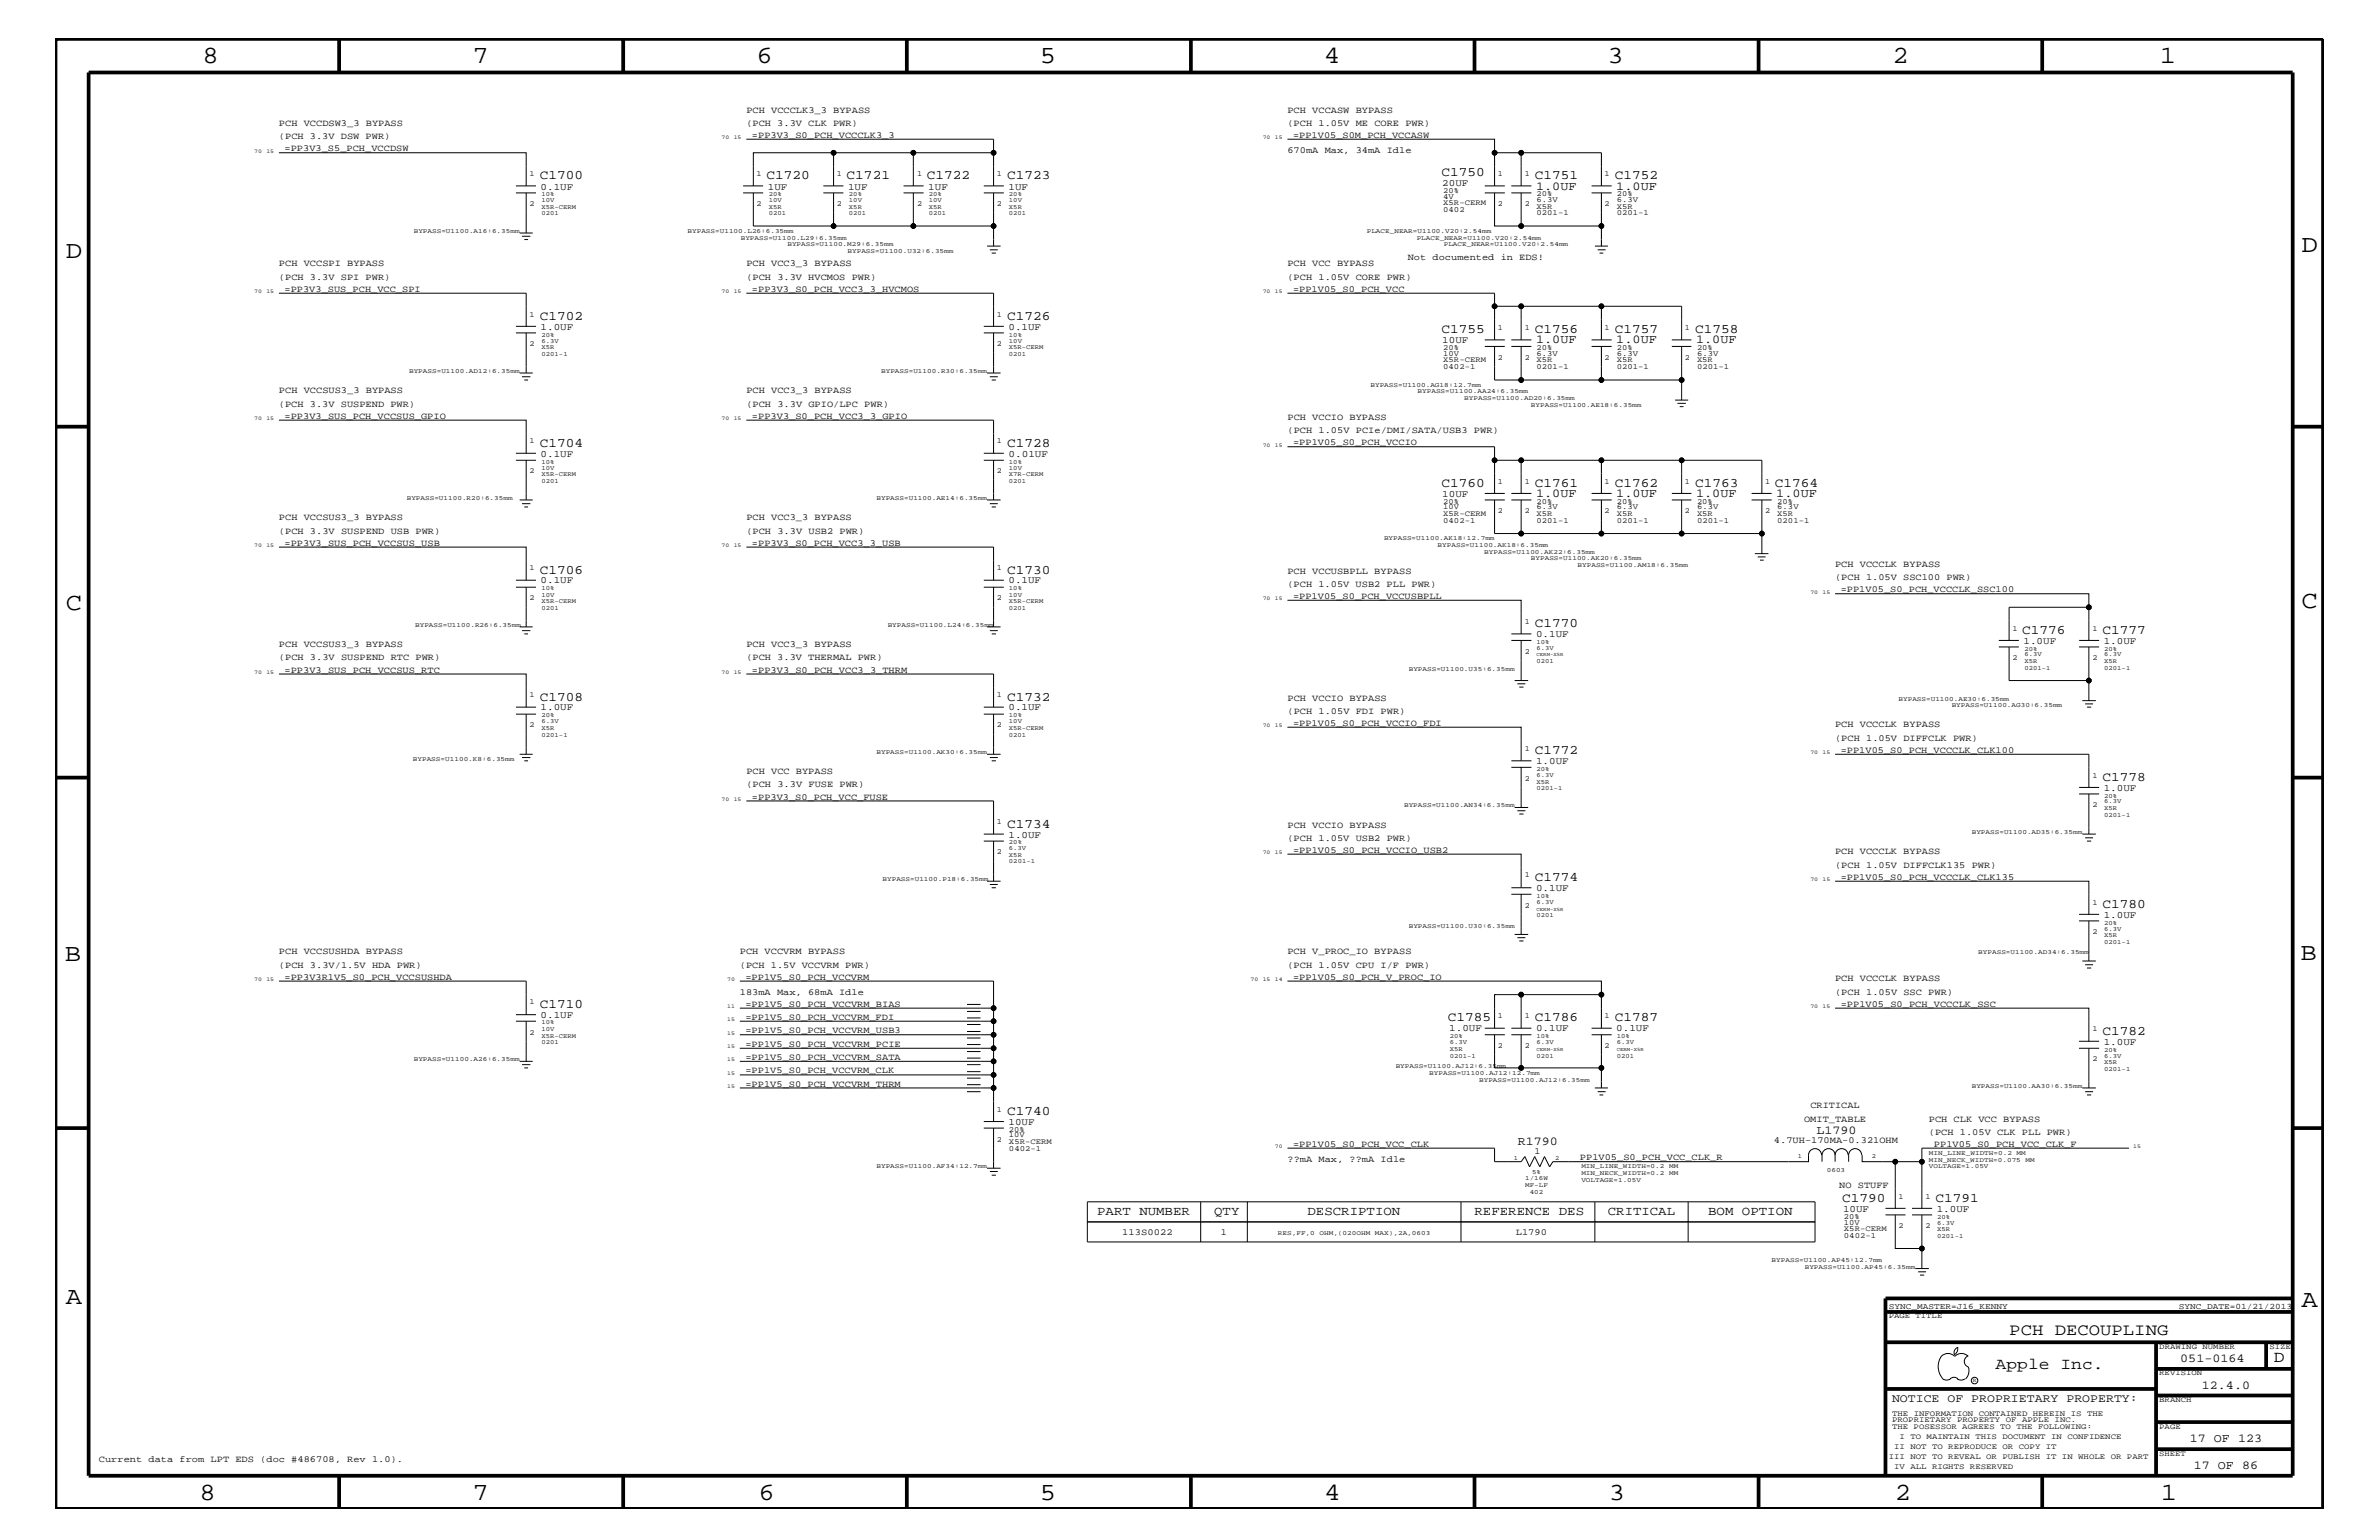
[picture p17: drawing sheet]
<svg xmlns="http://www.w3.org/2000/svg" width="432mm" height="279mm" viewBox="0 0 432 279" stroke-linecap="round" stroke-linejoin="round" font-family="sans-serif">
<defs><g id="words">
<g font-size="4.5">
<text x="36.7" y="11.5">8</text>
<text x="85.8" y="11.5">7</text>
<text x="137.3" y="11.5">6</text>
<text x="188.7" y="11.5">5</text>
<text x="240.3" y="11.5">4</text>
<text x="291.8" y="11.5">3</text>
<text x="343.5" y="11.5">2</text>
<text x="392" y="11.5">1</text>
<text x="11.9" y="46.8">D</text>
<text x="417.7" y="45.7">D</text>
<text x="11.9" y="110.6">C</text>
<text x="417.7" y="110.3">C</text>
<text x="11.8" y="174.3">B</text>
<text x="417.6" y="174.2">B</text>
<text x="11.9" y="236.7">A</text>
<text x="417.7" y="237.1">A</text>
<text x="36.2" y="272.1">8</text>
<text x="85.8" y="272.1">7</text>
<text x="137.7" y="272.1">6</text>
<text x="188.7" y="272.1">5</text>
<text x="240.4" y="272.1">4</text>
<text x="292" y="272.1">3</text>
<text x="343.9" y="272.1">2</text>
<text x="392.2" y="272.1">1</text>
</g>
<g font-size="3">
<text x="364.7" y="242.3">PCH DECOUPLING</text>
<text x="362.2" y="248.4">Apple Inc.</text>
<text x="412.7" y="247.1">D</text>
</g>
<g font-size="2.4">
<text x="98" y="32.5">C1700</text>
<text x="139.1" y="32.5">C1720</text>
<text x="153.7" y="32.5">C1721</text>
<text x="168.2" y="32.5">C1722</text>
<text x="182.8" y="32.5">C1723</text>
<text x="261.6" y="31.9">C1750</text>
<text x="278.6" y="32.5">C1751</text>
<text x="293.1" y="32.5">C1752</text>
<text x="98" y="58">C1702</text>
<text x="182.8" y="58">C1726</text>
<text x="261.6" y="60.4">C1755</text>
<text x="278.6" y="60.4">C1756</text>
<text x="293.1" y="60.4">C1757</text>
<text x="307.7" y="60.4">C1758</text>
<text x="98" y="81.1">C1704</text>
<text x="182.8" y="81.1">C1728</text>
<text x="261.6" y="88.3">C1760</text>
<text x="278.6" y="88.3">C1761</text>
<text x="293.1" y="88.3">C1762</text>
<text x="307.7" y="88.3">C1763</text>
<text x="322.2" y="88.3">C1764</text>
<text x="98" y="104.1">C1706</text>
<text x="182.8" y="104.1">C1730</text>
<text x="278.6" y="113.7">C1770</text>
<text x="367" y="115">C1776</text>
<text x="381.6" y="115">C1777</text>
<text x="98" y="127.1">C1708</text>
<text x="182.8" y="127.1">C1732</text>
<text x="278.6" y="136.8">C1772</text>
<text x="381.6" y="141.7">C1778</text>
<text x="182.8" y="150.1">C1734</text>
<text x="278.6" y="159.9">C1774</text>
<text x="381.6" y="164.7">C1780</text>
<text x="98" y="182.9">C1710</text>
<text x="262.8" y="185.3">C1785</text>
<text x="278.6" y="185.3">C1786</text>
<text x="293.1" y="185.3">C1787</text>
<text x="381.6" y="187.7">C1782</text>
<text x="182.8" y="202.3">C1740</text>
<text x="334.3" y="218">C1790</text>
<text x="351.3" y="218">C1791</text>
</g>
<g font-size="2.3">
<text x="199.1" y="220.4">PART NUMBER</text>
<text x="220.4" y="220.4">QTY</text>
<text x="237.3" y="220.4">DESCRIPTION</text>
<text x="267.6" y="220.4">REFERENCE DES</text>
<text x="291.8" y="220.4">CRITICAL</text>
<text x="310" y="220.4">BOM OPTION</text>
</g>
<g font-size="2.2">
<text x="278.8" y="34.4">1.0UF</text>
<text x="293.4" y="34.4">1.0UF</text>
<text x="278.8" y="62.3">1.0UF</text>
<text x="293.4" y="62.3">1.0UF</text>
<text x="307.8" y="62.3">1.0UF</text>
<text x="278.8" y="90.1">1.0UF</text>
<text x="293.4" y="90.1">1.0UF</text>
<text x="307.8" y="90.1">1.0UF</text>
<text x="322.4" y="90.1">1.0UF</text>
<text x="275.5" y="207.7">R1790</text>
<text x="329.7" y="205.8">L1790</text>
<text x="395.7" y="247.1">051-0164</text>
<text x="399.7" y="252">12.4.0</text>
<text x="397.5" y="261.6">17 OF 123</text>
<text x="398.2" y="266.6">17 OF 86</text>
</g>
<text font-size="2.1" x="343.4" y="254.4">NOTICE OF PROPRIETARY PROPERTY:</text>
<g font-size="1.8">
<text x="98.1" y="34.4">0.1UF</text>
<text x="139.4" y="34.4">1UF</text>
<text x="153.9" y="34.4">1UF</text>
<text x="168.5" y="34.4">1UF</text>
<text x="183" y="34.4">1UF</text>
<text x="261.8" y="33.7">20UF</text>
<text x="98.1" y="59.8">1.0UF</text>
<text x="183" y="59.8">0.1UF</text>
<text x="261.8" y="62.3">10UF</text>
<text x="98.1" y="82.8">0.1UF</text>
<text x="183" y="82.8">0.01UF</text>
<text x="261.8" y="90.1">10UF</text>
<text x="98.1" y="105.9">0.1UF</text>
<text x="183" y="105.9">0.1UF</text>
<text x="278.8" y="115.6">0.1UF</text>
<text x="367.3" y="116.8">1.0UF</text>
<text x="381.8" y="116.8">1.0UF</text>
<text x="98.1" y="128.9">1.0UF</text>
<text x="183" y="128.9">0.1UF</text>
<text x="278.8" y="138.6">1.0UF</text>
<text x="381.8" y="143.5">1.0UF</text>
<text x="183" y="152">1.0UF</text>
<text x="278.8" y="161.7">0.1UF</text>
<text x="381.8" y="166.5">1.0UF</text>
<text x="98.1" y="184.7">0.1UF</text>
<text x="263.1" y="187.1">1.0UF</text>
<text x="278.8" y="187.1">0.1UF</text>
<text x="293.4" y="187.1">0.1UF</text>
<text x="381.8" y="189.5">1.0UF</text>
<text x="183" y="204.1">10UF</text>
<text x="334.5" y="219.8">10UF</text>
<text x="351.5" y="219.8">1.0UF</text>
</g>
<g font-size="1.7">
<text x="50.6" y="22.9">PCH VCCDSW3_3 BYPASS</text>
<text x="135.5" y="20.4">PCH VCCCLK3_3 BYPASS</text>
<text x="135.5" y="22.9">(PCH 3.3V CLK PWR)</text>
<text x="233.7" y="20.4">PCH VCCASW BYPASS</text>
<text x="233.7" y="22.9">(PCH 1.05V ME CORE PWR)</text>
<text x="50.6" y="25.3">(PCH 3.3V DSW PWR)</text>
<text x="51.6" y="27.5">=PP3V3_S5_PCH_VCCDSW</text>
<text x="136.5" y="25">=PP3V3_S0_PCH_VCCCLK3_3</text>
<text x="233.7" y="27.7">670mA Max, 34mA Idle</text>
<text x="234.7" y="25">=PP1V05_S0M_PCH_VCCASW</text>
<text x="255.5" y="47.1">Not documented in EDS!</text>
<text x="50.6" y="50.7">(PCH 3.3V SPI PWR)</text>
<text x="50.6" y="48.3">PCH VCCSPI BYPASS</text>
<text x="51.6" y="52.9">=PP3V3_SUS_PCH_VCC_SPI</text>
<text x="135.5" y="50.7">(PCH 3.3V HVCMOS PWR)</text>
<text x="135.5" y="48.3">PCH VCC3_3 BYPASS</text>
<text x="136.5" y="52.9">=PP3V3_S0_PCH_VCC3_3_HVCMOS</text>
<text x="233.7" y="50.7">(PCH 1.05V CORE PWR)</text>
<text x="233.7" y="48.3">PCH VCC BYPASS</text>
<text x="234.7" y="52.9">=PP1V05_S0_PCH_VCC</text>
<text x="50.6" y="71.3">PCH VCCSUS3_3 BYPASS</text>
<text x="135.5" y="71.3">PCH VCC3_3 BYPASS</text>
<text x="50.6" y="73.8">(PCH 3.3V SUSPEND PWR)</text>
<text x="51.6" y="76">=PP3V3_SUS_PCH_VCCSUS_GPIO</text>
<text x="135.5" y="73.8">(PCH 3.3V GPIO/LPC PWR)</text>
<text x="136.5" y="76">=PP3V3_S0_PCH_VCC3_3_GPIO</text>
<text x="233.7" y="76.2">PCH VCCIO BYPASS</text>
<text x="233.7" y="78.6">(PCH 1.05V PCIe/DMI/SATA/USB3 PWR)</text>
<text x="234.7" y="80.8">=PP1V05_S0_PCH_VCCIO</text>
<text x="50.6" y="94.3">PCH VCCSUS3_3 BYPASS</text>
<text x="135.5" y="94.3">PCH VCC3_3 BYPASS</text>
<text x="50.6" y="96.8">(PCH 3.3V SUSPEND USB PWR)</text>
<text x="51.6" y="99">=PP3V3_SUS_PCH_VCCSUS_USB</text>
<text x="135.5" y="96.8">(PCH 3.3V USB2 PWR)</text>
<text x="136.5" y="99">=PP3V3_S0_PCH_VCC3_3_USB</text>
<text x="233.7" y="104.1">PCH VCCUSBPLL BYPASS</text>
<text x="233.7" y="106.5">(PCH 1.05V USB2 PLL PWR)</text>
<text x="333.1" y="105.3">(PCH 1.05V SSC100 PWR)</text>
<text x="333.1" y="102.9">PCH VCCCLK BYPASS</text>
<text x="334.1" y="107.5">=PP1V05_S0_PCH_VCCCLK_SSC100</text>
<text x="234.7" y="108.7">=PP1V05_S0_PCH_VCCUSBPLL</text>
<text x="50.6" y="117.4">PCH VCCSUS3_3 BYPASS</text>
<text x="50.6" y="119.8">(PCH 3.3V SUSPEND RTC PWR)</text>
<text x="135.5" y="117.4">PCH VCC3_3 BYPASS</text>
<text x="135.5" y="119.8">(PCH 3.3V THERMAL PWR)</text>
<text x="51.6" y="122">=PP3V3_SUS_PCH_VCCSUS_RTC</text>
<text x="136.5" y="122">=PP3V3_S0_PCH_VCC3_3_THRM</text>
<text x="233.7" y="129.6">(PCH 1.05V FDI PWR)</text>
<text x="233.7" y="127.1">PCH VCCIO BYPASS</text>
<text x="234.7" y="131.7">=PP1V05_S0_PCH_VCCIO_FDI</text>
<text x="333.1" y="131.9">PCH VCCCLK BYPASS</text>
<text x="333.1" y="134.4">(PCH 1.05V DIFFCLK PWR)</text>
<text x="334.1" y="136.6">=PP1V05_S0_PCH_VCCCLK_CLK100</text>
<text x="135.5" y="140.4">PCH VCC BYPASS</text>
<text x="135.5" y="142.9">(PCH 3.3V FUSE PWR)</text>
<text x="136.5" y="145.1">=PP3V3_S0_PCH_VCC_FUSE</text>
<text x="233.7" y="152.6">(PCH 1.05V USB2 PWR)</text>
<text x="233.7" y="150.1">PCH VCCIO BYPASS</text>
<text x="234.7" y="154.7">=PP1V05_S0_PCH_VCCIO_USB2</text>
<text x="333.1" y="155">PCH VCCCLK BYPASS</text>
<text x="333.1" y="157.4">(PCH 1.05V DIFFCLK135 PWR)</text>
<text x="334.1" y="159.6">=PP1V05_S0_PCH_VCCCLK_CLK135</text>
<text x="50.6" y="173.2">PCH VCCSUSHDA BYPASS</text>
<text x="134.3" y="173.2">PCH VCCVRM BYPASS</text>
<text x="233.7" y="173.2">PCH V_PROC_IO BYPASS</text>
<text x="50.6" y="175.6">(PCH 3.3V/1.5V HDA PWR)</text>
<text x="51.6" y="177.7">=PP3V3R1V5_S0_PCH_VCCSUSHDA</text>
<text x="134.3" y="175.6">(PCH 1.5V VCCVRM PWR)</text>
<text x="135.3" y="177.7">=PP1V5_S0_PCH_VCCVRM</text>
<text x="233.7" y="175.6">(PCH 1.05V CPU I/F PWR)</text>
<text x="234.7" y="177.7">=PP1V05_S0_PCH_V_PROC_IO</text>
<text x="333.1" y="178">PCH VCCCLK BYPASS</text>
<text x="134.3" y="180.5">183mA Max, 68mA Idle</text>
<text x="135.3" y="185">=PP1V5_S0_PCH_VCCVRM_FDI</text>
<text x="135.3" y="182.7">=PP1V5_S0_PCH_VCCVRM_BIAS</text>
<text x="333.1" y="180.5">(PCH 1.05V SSC PWR)</text>
<text x="334.1" y="182.7">=PP1V05_S0_PCH_VCCCLK_SSC</text>
<text x="135.3" y="189.9">=PP1V5_S0_PCH_VCCVRM_PCIE</text>
<text x="135.3" y="187.5">=PP1V5_S0_PCH_VCCVRM_USB3</text>
<text x="135.3" y="192.3">=PP1V5_S0_PCH_VCCVRM_SATA</text>
<text x="135.3" y="194.8">=PP1V5_S0_PCH_VCCVRM_CLK</text>
<text x="135.3" y="197.2">=PP1V5_S0_PCH_VCCVRM_THRM</text>
<text x="327.4" y="203.5">OMIT_TABLE</text>
<text x="328.6" y="201">CRITICAL</text>
<text x="350.1" y="203.5">PCH CLK VCC BYPASS</text>
<text x="234.7" y="208.1">=PP1V05_S0_PCH_VCC_CLK</text>
<text x="278.5" y="209.4">1</text>
<text x="322" y="207.5">4.7UH-170MA-0.321OHM</text>
<text x="350.1" y="205.9">(PCH 1.05V CLK PLL PWR)</text>
<text x="351" y="208.1">PP1V05_S0_PCH_VCC_CLK_F</text>
<text x="233.7" y="210.8">??mA Max, ??mA Idle</text>
<text x="286.8" y="210.5">PP1V05_S0_PCH_VCC_CLK_R</text>
<text x="333.8" y="215.6">NO STUFF</text>
<text x="203.7" y="224.1">113S0022</text>
<text x="221.6" y="224.1">1</text>
<text x="275.1" y="224.1">L1790</text>
<text x="17.9" y="265.3">Current data from LPT EDS (doc #486708, Rev 1.0).</text>
</g>
<g font-size="1.5">
<text x="342.8" y="237.4">SYNC_MASTER=J16_KENNY</text>
<text x="395.5" y="237.4">SYNC_DATE=01/21/2013</text>
</g>
<g font-size="1.4">
<text x="96.1" y="31.9">1</text>
<text x="137.3" y="31.9">1</text>
<text x="151.9" y="31.9">1</text>
<text x="166.5" y="31.9">1</text>
<text x="180.9" y="31.9">1</text>
<text x="262" y="35">20%</text>
<text x="271.9" y="31.9">1</text>
<text x="276.8" y="31.9">1</text>
<text x="278.9" y="35.6">20%</text>
<text x="291.3" y="31.9">1</text>
<text x="293.5" y="35.6">20%</text>
<text x="96.1" y="37.4">2</text>
<text x="137.3" y="37.4">2</text>
<text x="151.9" y="37.4">2</text>
<text x="166.5" y="37.4">2</text>
<text x="180.9" y="37.4">2</text>
<text x="262" y="38.5">0402</text>
<text x="262" y="36.1">4V</text>
<text x="262" y="37.3">X5R-CERM</text>
<text x="271.9" y="37.4">2</text>
<text x="276.8" y="37.4">2</text>
<text x="278.9" y="39.1">0201-1</text>
<text x="278.9" y="37.9">X5R</text>
<text x="278.9" y="36.7">6.3V</text>
<text x="291.3" y="37.4">2</text>
<text x="293.5" y="39.1">0201-1</text>
<text x="293.5" y="37.9">X5R</text>
<text x="293.5" y="36.7">6.3V</text>
<text x="96.1" y="57.4">1</text>
<text x="180.9" y="57.4">1</text>
<text x="271.9" y="59.8">1</text>
<text x="276.8" y="59.8">1</text>
<text x="291.3" y="59.8">1</text>
<text x="305.8" y="59.8">1</text>
<text x="96.1" y="62.9">2</text>
<text x="180.9" y="62.9">2</text>
<text x="262" y="63.4">20%</text>
<text x="262" y="65.7">X5R-CERM</text>
<text x="262" y="64.5">10V</text>
<text x="271.9" y="65.3">2</text>
<text x="276.8" y="65.3">2</text>
<text x="278.9" y="63.4">20%</text>
<text x="278.9" y="65.7">X5R</text>
<text x="278.9" y="64.5">6.3V</text>
<text x="291.3" y="65.3">2</text>
<text x="293.5" y="63.4">20%</text>
<text x="293.5" y="65.7">X5R</text>
<text x="293.5" y="64.5">6.3V</text>
<text x="305.8" y="65.3">2</text>
<text x="308" y="65.7">X5R</text>
<text x="308" y="64.5">6.3V</text>
<text x="308" y="63.4">20%</text>
<text x="262" y="67">0402-1</text>
<text x="278.9" y="67">0201-1</text>
<text x="293.5" y="67">0201-1</text>
<text x="308" y="67">0201-1</text>
<text x="96.1" y="80.5">1</text>
<text x="180.9" y="80.5">1</text>
<text x="96.1" y="85.9">2</text>
<text x="180.9" y="85.9">2</text>
<text x="271.9" y="87.7">1</text>
<text x="276.8" y="87.7">1</text>
<text x="291.3" y="87.7">1</text>
<text x="305.8" y="87.7">1</text>
<text x="320.4" y="87.7">1</text>
<text x="262" y="91.4">20%</text>
<text x="262" y="92.4">10V</text>
<text x="262" y="93.7">X5R-CERM</text>
<text x="262" y="94.9">0402-1</text>
<text x="271.9" y="93.2">2</text>
<text x="276.8" y="93.2">2</text>
<text x="278.9" y="91.4">20%</text>
<text x="278.9" y="94.9">0201-1</text>
<text x="278.9" y="93.7">X5R</text>
<text x="278.9" y="92.4">6.3V</text>
<text x="291.3" y="93.2">2</text>
<text x="293.5" y="91.4">20%</text>
<text x="293.5" y="94.9">0201-1</text>
<text x="293.5" y="93.7">X5R</text>
<text x="293.5" y="92.4">6.3V</text>
<text x="305.8" y="93.2">2</text>
<text x="308" y="91.4">20%</text>
<text x="308" y="94.9">0201-1</text>
<text x="308" y="93.7">X5R</text>
<text x="308" y="92.4">6.3V</text>
<text x="320.4" y="93.2">2</text>
<text x="322.6" y="91.4">20%</text>
<text x="322.6" y="94.9">0201-1</text>
<text x="322.6" y="93.7">X5R</text>
<text x="322.6" y="92.4">6.3V</text>
<text x="96.1" y="103.5">1</text>
<text x="180.9" y="103.5">1</text>
<text x="96.1" y="108.9">2</text>
<text x="180.9" y="108.9">2</text>
<text x="276.8" y="113.1">1</text>
<text x="276.8" y="118.6">2</text>
<text x="365.3" y="119.8">2</text>
<text x="365.3" y="114.4">1</text>
<text x="379.8" y="119.8">2</text>
<text x="379.8" y="114.4">1</text>
<text x="96.1" y="131.9">2</text>
<text x="96.1" y="126.5">1</text>
<text x="180.9" y="131.9">2</text>
<text x="180.9" y="126.5">1</text>
<text x="276.8" y="136.2">1</text>
<text x="276.8" y="141.7">2</text>
<text x="379.8" y="141.1">1</text>
<text x="180.9" y="149.5">1</text>
<text x="379.8" y="146.5">2</text>
<text x="180.9" y="155">2</text>
<text x="276.8" y="159.2">1</text>
<text x="276.8" y="164.7">2</text>
<text x="379.8" y="164.1">1</text>
<text x="379.8" y="169.5">2</text>
<text x="96.1" y="182.2">1</text>
<text x="271.9" y="184.7">1</text>
<text x="276.8" y="184.7">1</text>
<text x="291.3" y="184.7">1</text>
<text x="96.1" y="187.7">2</text>
<text x="271.9" y="190.2">2</text>
<text x="276.8" y="190.2">2</text>
<text x="291.3" y="190.2">2</text>
<text x="379.8" y="187.1">1</text>
<text x="379.8" y="192.6">2</text>
<text x="180.9" y="201.7">1</text>
<text x="180.9" y="207.1">2</text>
<text x="183.1" y="208.8">0402-1</text>
<text x="183.1" y="206.4">10V</text>
<text x="183.1" y="207.6">X5R-CERM</text>
<text x="183.1" y="205.3">20%</text>
<text x="334.7" y="221.1">20%</text>
<text x="344.6" y="217.5">1</text>
<text x="349.5" y="217.5">1</text>
<text x="334.7" y="224.6">0402-1</text>
<text x="334.7" y="223.4">X5R-CERM</text>
<text x="334.7" y="222.2">10V</text>
<text x="344.6" y="222.9">2</text>
<text x="349.5" y="222.9">2</text>
<text x="342.8" y="239.2">PAGE TITLE</text>
<text x="391.9" y="244.7">DRAWING NUMBER</text>
<text x="411.9" y="244.7">SIZE</text>
<text x="391.9" y="249.5">REVISION</text>
<text x="343.4" y="256.8">THE INFORMATION CONTAINED HEREIN IS THE</text>
<text x="391.9" y="254.4">BRANCH</text>
<text x="343.4" y="258">PROPRIETARY PROPERTY OF APPLE INC.</text>
<text x="343.4" y="259.3">THE POSESSOR AGREES TO THE FOLLOWING:</text>
<text x="343.8" y="262.9">II NOT TO REPRODUCE OR COPY IT</text>
<text x="344.8" y="261.1">I TO MAINTAIN THIS DOCUMENT IN CONFIDENCE</text>
<text x="391.9" y="259.3">PAGE</text>
<text x="342.8" y="264.7">III NOT TO REVEAL OR PUBLISH IT IN WHOLE OR PART</text>
<text x="343.8" y="266.6">IV ALL RIGHTS RESERVED</text>
<text x="391.9" y="264.1">SHEET</text>
</g>
<g font-size="1.2">
<text x="98.3" y="35.6">10%</text>
<text x="139.5" y="35.6">20%</text>
<text x="154.1" y="35.6">20%</text>
<text x="168.6" y="35.6">20%</text>
<text x="183.1" y="35.6">20%</text>
<text x="98.3" y="39.1">0201</text>
<text x="98.3" y="37.9">X5R-CERM</text>
<text x="98.3" y="36.7">10V</text>
<text x="139.5" y="39.1">0201</text>
<text x="139.5" y="37.9">X5R</text>
<text x="139.5" y="36.7">10V</text>
<text x="154.1" y="39.1">0201</text>
<text x="154.1" y="37.9">X5R</text>
<text x="154.1" y="36.7">10V</text>
<text x="168.6" y="39.1">0201</text>
<text x="168.6" y="37.9">X5R</text>
<text x="168.6" y="36.7">10V</text>
<text x="183.1" y="39.1">0201</text>
<text x="183.1" y="37.9">X5R</text>
<text x="183.1" y="36.7">10V</text>
<text x="75.1" y="42.3">BYPASS=U1100.A16:6.35mm</text>
<text x="124.8" y="42.3">BYPASS=U1100.L26:6.35mm</text>
<text x="134.5" y="43.5">BYPASS=U1100.L29:6.35mm</text>
<text x="142.9" y="44.6">BYPASS=U1100.M29:6.35mm</text>
<text x="153.8" y="45.9">BYPASS=U1100.U32:6.35mm</text>
<text x="248.1" y="42.3">PLACE_NEAR=U1100.V20:2.54mm</text>
<text x="257.1" y="43.5">PLACE_NEAR=U1100.V20:2.54mm</text>
<text x="262" y="44.6">PLACE_NEAR=U1100.V20:2.54mm</text>
<text x="98.3" y="61.1">20%</text>
<text x="98.3" y="64.5">0201-1</text>
<text x="98.3" y="63.4">X5R</text>
<text x="98.3" y="62.2">6.3V</text>
<text x="183.1" y="64.5">0201</text>
<text x="183.1" y="62.2">10V</text>
<text x="183.1" y="63.4">X5R-CERM</text>
<text x="183.1" y="61.1">10%</text>
<text x="74.3" y="67.7">BYPASS=U1100.AD12:6.35mm</text>
<text x="159.9" y="67.7">BYPASS=U1100.R30:6.35mm</text>
<text x="248.8" y="70.1">BYPASS=U1100.AG18:12.7mm</text>
<text x="257.3" y="71.3">BYPASS=U1100.AA24:6.35mm</text>
<text x="265.8" y="72.6">BYPASS=U1100.AD20:6.35mm</text>
<text x="277.9" y="73.8">BYPASS=U1100.AE18:6.35mm</text>
<text x="98.3" y="87.6">0201</text>
<text x="98.3" y="85.2">10V</text>
<text x="98.3" y="86.4">X5R-CERM</text>
<text x="98.3" y="84.1">10%</text>
<text x="183.1" y="87.6">0201</text>
<text x="183.1" y="85.2">10V</text>
<text x="183.1" y="86.4">X7R-CERM</text>
<text x="183.1" y="84.1">10%</text>
<text x="73.8" y="90.7">BYPASS=U1100.R20:6.35mm</text>
<text x="159.1" y="90.7">BYPASS=U1100.AE14:6.35mm</text>
<text x="251.2" y="98">BYPASS=U1100.AK18:12.7mm</text>
<text x="260.9" y="99.3">BYPASS=U1100.AK18:6.35mm</text>
<text x="269.4" y="100.4">BYPASS=U1100.AK22:6.35mm</text>
<text x="277.9" y="101.6">BYPASS=U1100.AK20:6.35mm</text>
<text x="98.3" y="107.1">10%</text>
<text x="183.1" y="107.1">10%</text>
<text x="286.3" y="102.9">BYPASS=U1100.AM18:6.35mm</text>
<text x="75.4" y="113.8">BYPASS=U1100.R26:6.35mm</text>
<text x="98.3" y="110.6">0201</text>
<text x="98.3" y="108.2">10V</text>
<text x="98.3" y="109.4">X5R-CERM</text>
<text x="161.1" y="113.7">BYPASS=U1100.L24:6.35mm</text>
<text x="183.1" y="110.6">0201</text>
<text x="183.1" y="109.4">X5R-CERM</text>
<text x="183.1" y="108.2">10V</text>
<text x="278.9" y="117.9">6.3V</text>
<text x="278.9" y="116.8">10%</text>
<text x="367.5" y="118.1">20%</text>
<text x="367.5" y="119.1">6.3V</text>
<text x="381.9" y="118.1">20%</text>
<text x="381.9" y="119.1">6.3V</text>
<text x="255.7" y="121.7">BYPASS=U1100.U35:6.35mm</text>
<text x="278.9" y="120.3">0201</text>
<text x="367.5" y="121.5">0201-1</text>
<text x="367.5" y="120.3">X5R</text>
<text x="381.9" y="121.5">0201-1</text>
<text x="381.9" y="120.3">X5R</text>
<text x="98.3" y="130.2">20%</text>
<text x="98.3" y="131.3">6.3V</text>
<text x="183.1" y="131.3">10V</text>
<text x="183.1" y="130.2">10%</text>
<text x="344.6" y="127.1">BYPASS=U1100.AE30:6.35mm</text>
<text x="354.2" y="128.3">BYPASS=U1100.AG30:6.35mm</text>
<text x="98.3" y="133.6">0201-1</text>
<text x="98.3" y="132.4">X5R</text>
<text x="159.1" y="136.8">BYPASS=U1100.AK30:6.35mm</text>
<text x="183.1" y="133.6">0201</text>
<text x="183.1" y="132.4">X5R-CERM</text>
<text x="74.9" y="138.1">BYPASS=U1100.K8:6.35mm</text>
<text x="278.9" y="140.9">6.3V</text>
<text x="278.9" y="139.8">20%</text>
<text x="278.9" y="143.4">0201-1</text>
<text x="278.9" y="142.2">X5R</text>
<text x="254.8" y="146.5">BYPASS=U1100.AN34:6.35mm</text>
<text x="381.9" y="144.7">20%</text>
<text x="381.9" y="148.2">0201-1</text>
<text x="381.9" y="147">X5R</text>
<text x="381.9" y="145.7">6.3V</text>
<text x="183.1" y="153.2">20%</text>
<text x="183.1" y="155.5">X5R</text>
<text x="183.1" y="154.3">6.3V</text>
<text x="357.9" y="151.3">BYPASS=U1100.AD35:6.35mm</text>
<text x="160.2" y="159.9">BYPASS=U1100.P18:6.35mm</text>
<text x="183.1" y="156.7">0201-1</text>
<text x="278.9" y="166.4">0201</text>
<text x="278.9" y="163.9">6.3V</text>
<text x="278.9" y="162.8">10%</text>
<text x="381.9" y="167.8">20%</text>
<text x="255.7" y="168.3">BYPASS=U1100.U30:6.35mm</text>
<text x="359.1" y="173.2">BYPASS=U1100.AD34:6.35mm</text>
<text x="381.9" y="171.2">0201-1</text>
<text x="381.9" y="170">X5R</text>
<text x="381.9" y="168.9">6.3V</text>
<text x="98.3" y="185.9">10%</text>
<text x="98.3" y="189.4">0201</text>
<text x="98.3" y="187">10V</text>
<text x="98.3" y="188.2">X5R-CERM</text>
<text x="263.1" y="188.3">20%</text>
<text x="263.1" y="191.9">0201-1</text>
<text x="263.1" y="190.6">X5R</text>
<text x="263.1" y="189.4">6.3V</text>
<text x="278.9" y="191.9">0201</text>
<text x="278.9" y="189.4">6.3V</text>
<text x="278.9" y="188.3">10%</text>
<text x="293.5" y="191.9">0201</text>
<text x="293.5" y="189.4">6.3V</text>
<text x="293.5" y="188.3">10%</text>
<text x="381.9" y="190.8">20%</text>
<text x="381.9" y="191.9">6.3V</text>
<text x="75.1" y="192.6">BYPASS=U1100.A26:6.35mm</text>
<text x="253.3" y="193.8">BYPASS=U1100.AJ12:6.35mm</text>
<text x="259.4" y="195.1">BYPASS=U1100.AJ12:12.7mm</text>
<text x="268.5" y="196.3">BYPASS=U1100.AJ12:6.35mm</text>
<text x="357.9" y="197.4">BYPASS=U1100.AA30:6.35mm</text>
<text x="381.9" y="194.3">0201-1</text>
<text x="381.9" y="193.1">X5R</text>
<text x="350.1" y="209.6">MIN_LINE_WIDTH=0.2</text>
<text x="366" y="209.6">MM</text>
<text x="159.1" y="211.9">BYPASS=U1100.AF34:12.7mm</text>
<text x="274.7" y="210.4">1</text>
<text x="276.8" y="215.3">MF-LF</text>
<text x="276.8" y="214.2">1/16W</text>
<text x="278.1" y="213">5%</text>
<text x="282.3" y="210.4">2</text>
<text x="287" y="211.9">MIN_LINE_WIDTH=0.2</text>
<text x="287" y="213.2">MIN_NECK_WIDTH=0.2</text>
<text x="287" y="214.4">VOLTAGE=1.05V</text>
<text x="303" y="211.9">MM</text>
<text x="303" y="213.2">MM</text>
<text x="326.3" y="210.2">1</text>
<text x="331.6" y="212.7">0603</text>
<text x="339.8" y="210.2">2</text>
<text x="350.1" y="211.9">VOLTAGE=1.05V</text>
<text x="350.1" y="210.8">MIN_NECK_WIDTH=0.075</text>
<text x="367.6" y="210.8">MM</text>
<text x="277.7" y="216.6">402</text>
<text x="351.6" y="221.1">20%</text>
<text x="231.9" y="224.1">RES,FF,0</text>
<text x="239.5" y="224.1">OHM,(020OHM</text>
<text x="249.6" y="224.1">MAX),2A,0603</text>
<text x="351.6" y="224.6">0201-1</text>
<text x="351.6" y="223.4">X5R</text>
<text x="351.6" y="222.2">6.3V</text>
<text x="321.6" y="229">BYPASS=U1100.AP45:12.7mm</text>
<text x="327.6" y="230.2">BYPASS=U1100.AP45:6.35mm</text>
</g>
<g font-size="1">
<text x="46.1" y="27.7">70</text>
<text x="48.3" y="27.7">15</text>
<text x="131" y="25.3">70</text>
<text x="133.2" y="25.3">15</text>
<text x="229.2" y="25.3">70</text>
<text x="231.4" y="25.3">15</text>
<text x="46.1" y="53.2">70</text>
<text x="48.3" y="53.2">15</text>
<text x="131" y="53.2">70</text>
<text x="133.2" y="53.2">15</text>
<text x="229.2" y="53.2">70</text>
<text x="231.4" y="53.2">15</text>
<text x="46.1" y="76.2">70</text>
<text x="48.3" y="76.2">15</text>
<text x="131" y="76.2">70</text>
<text x="133.2" y="76.2">15</text>
<text x="229.2" y="81.1">70</text>
<text x="231.4" y="81.1">15</text>
<text x="46.1" y="99.3">70</text>
<text x="48.3" y="99.3">15</text>
<text x="131" y="99.3">70</text>
<text x="133.2" y="99.3">15</text>
<text x="328.6" y="107.7">70</text>
<text x="330.8" y="107.7">15</text>
<text x="229.2" y="108.9">70</text>
<text x="231.4" y="108.9">15</text>
<text x="46.1" y="122.3">70</text>
<text x="48.3" y="122.3">15</text>
<text x="131" y="122.3">70</text>
<text x="133.2" y="122.3">15</text>
<text x="229.2" y="131.9">70</text>
<text x="231.4" y="131.9">15</text>
<text x="328.6" y="136.8">70</text>
<text x="330.8" y="136.8">15</text>
<text x="131" y="145.3">70</text>
<text x="133.2" y="145.3">15</text>
<text x="229.2" y="155">70</text>
<text x="231.4" y="155">15</text>
<text x="328.6" y="159.9">70</text>
<text x="330.8" y="159.9">15</text>
<text x="46.1" y="178">70</text>
<text x="48.3" y="178">15</text>
<text x="132" y="178">70</text>
<text x="227" y="178">70</text>
<text x="229.2" y="178">15</text>
<text x="231.4" y="178">14</text>
<text x="132" y="185.3">15</text>
<text x="132" y="182.9">11</text>
<text x="328.6" y="182.9">70</text>
<text x="330.8" y="182.9">15</text>
<text x="132" y="190.2">15</text>
<text x="132" y="187.7">15</text>
<text x="132" y="192.6">15</text>
<text x="132" y="195">15</text>
<text x="132" y="197.4">15</text>
<text x="231.4" y="208.3">70</text>
<text x="387.2" y="208.3">15</text>
<text x="358.1" y="250.7">R</text>
</g>
<g font-size=".9">
<text x="278.9" y="119.1">CERM-X5R</text>
<text x="278.9" y="165.2">CERM-X5R</text>
<text x="278.9" y="190.6">CERM-X5R</text>
<text x="293.5" y="190.6">CERM-X5R</text>
</g>
</g></defs>
<g fill="none" stroke="#000" stroke-width=".18">
<path d="M50.6 27.7h44.9v6M93.6 35h3.7M93.6 33.7h3.7M95.5 35v7.3M134.9 35h3.6M134.9 33.7h3.6M135.5 25.3h44.8v2.4M136.7 33.7v-6h14.6v6M136.7 35v6h14.6M149.4 35h3.7M149.4 33.7h3.7M151.3 35v6h14.5"/>
<path d="M151.3 27.7h14.5M164 35h3.6M164 33.7h3.6M165.8 35v6h14.5M165.8 33.7v-6h14.5v6M178.6 35h3.6M178.6 33.7h3.6M180.3 35v9.6M233.7 25.3h37.6v2.4M269.5 35h3.6M269.5 33.7h3.6M271.3 35v6h4.8"/>
<path d="M274.3 35h3.7M274.3 33.7h3.7M276.1 35v6h14.6M276.1 33.7v-6h14.6v6M276.1 27.7h-4.8v6M288.9 35h3.6M288.9 33.7h3.6M290.7 35v9.6M50.6 53.2h44.9v6M93.6 59.2h3.7M94.3 42.3h2.4M94.7 42.9h1.6"/>
<path d="M95.2 43.5h.6M135.5 53.2h44.8v6M178.6 59.2h3.6M179.2 44.6h2.4M179.7 45.3h1.4M180 45.9h.8M233.7 53.2h37.6v2.4M276.1 55.6h-4.8v6.1M289.5 44.6h2.3M290 45.3h1.4M290.3 45.9h.7M290.7 55.6h-14.6v6.1"/>
<path d="M50.6 76.2h44.9v6M93.6 60.4h3.7M94.3 67.7h2.4M94.7 68.4h1.6M95.2 68.9h.6M95.5 60.4v7.3M135.5 76.2h44.8v6M178.6 60.4h3.6M179.2 67.7h2.4M179.7 68.4h1.4M180 68.9h.8M180.3 60.4v7.3"/>
<path d="M269.5 62.9h3.6M269.5 61.7h3.6M271.3 62.9v6h4.8M274.3 62.9h3.7M274.3 61.7h3.7M276.1 62.9v6h14.6M288.9 62.9h3.6M288.9 61.7h3.6M290.7 62.9v6h14.5M290.7 61.7v-6.1h14.5v6.1M303.4 62.9h3.6M303.4 61.7h3.6"/>
<path d="M304 72.6h2.4M304.5 73.2h1.5M304.9 73.8h.7M305.2 62.9v9.7M50.6 99.3h44.9v6M93.6 83.5h3.7M93.6 82.2h3.7M94.3 90.7h2.4M94.7 91.4h1.6M95.2 92h.6M95.5 83.5v7.2M135.5 99.3h44.8v6"/>
<path d="M178.6 83.5h3.6M178.6 82.2h3.6M179.2 90.7h2.4M179.7 91.4h1.4M180 92h.8M180.3 83.5v7.2M233.7 81.1h37.6v2.4M269.5 90.7h3.6M269.5 89.5h3.6M271.3 89.5v-6h4.8v6M271.3 90.7v6.1h4.8M274.3 90.7h3.7"/>
<path d="M274.3 89.5h3.7M276.1 90.7v6.1h14.6M276.1 83.5h14.6v6M288.9 90.7h3.6M288.9 89.5h3.6M290.7 90.7v6.1h14.5M290.7 83.5h14.5v6M303.4 90.7h3.6M303.4 89.5h3.6M305.2 90.7v6.1h14.6M305.2 83.5h14.6v6M317.9 90.7h3.7"/>
<path d="M317.9 89.5h3.7M319.8 90.7v9.7M93.6 106.5h3.7M93.6 105.3h3.7M94.3 113.7h2.4M94.7 114.4h1.6M95.2 115h.6M95.5 106.5v7.2M178.6 106.5h3.6M178.6 105.3h3.6M179.2 113.7h2.4M179.7 114.4h1.4"/>
<path d="M180 115h.8M180.3 106.5v7.2M233.7 108.9h42.4v6.1M274.3 116.2h3.7M274.3 115h3.7M276.1 116.2v7.3M318.5 100.4h2.5M319 101h1.5M319.4 101.6h.7M333.1 107.7h46v2.5M362.8 116.2h3.6M362.8 117.4h3.6"/>
<path d="M364.7 116.2v-6h14.4v6M364.7 117.4v6.1h14.4M377.4 116.2h3.6M377.4 117.4h3.6M379.1 117.4v9.7M50.6 122.3h44.9v6M93.6 129.6h3.7M93.6 128.3h3.7M94.3 136.8h2.4M94.7 137.4h1.6M95.2 138h.6M95.5 129.6v7.2"/>
<path d="M135.5 122.3h44.8v6M178.6 129.6h3.6M178.6 128.3h3.6M179.2 136.8h2.4M179.7 137.4h1.4M180 138h.8M180.3 129.6v7.2M233.7 131.9h42.4v6.1M274.3 138h3.7M274.3 139.2h3.7M274.9 123.5h2.5M275.4 124.1h1.5"/>
<path d="M275.8 124.7h.7M276.1 139.2v7.3M333.1 136.8h46v6.1M378 127.1h2.4M378.5 127.7h1.4M378.8 128.3h.8M135.5 145.3h44.8v6M178.6 151.3h3.6M178.6 152.6h3.6M179.2 159.9h2.4M180.3 152.6v7.3M233.7 155h42.4v6.1"/>
<path d="M274.9 146.5h2.5M275.4 147.1h1.5M275.8 147.7h.7M333.1 159.9h46v6M377.4 144h3.6M377.4 142.9h3.6M378 151.3h2.4M378.5 152h1.4M378.8 152.6h.8M379.1 144v7.3M50.6 178h44.9v6.1M134.3 178h46v25.5"/>
<path d="M179.7 160.5h1.4M180 161.1h.8M233.7 178h57v8.5M274.3 162.2h3.7M274.3 161.1h3.7M274.9 169.5h2.5M275.4 170.1h1.5M275.8 170.7h.7M276.1 162.2v7.3M377.4 167.1h3.6M377.4 165.9h3.6M378 174.4h2.4"/>
<path d="M378.5 175h1.4M378.8 175.6h.8M379.1 167.1v7.3M93.6 185.3h3.7M93.6 184.1h3.7M94.3 192.6h2.4M94.7 193.2h1.6M95.2 193.7h.6M95.5 185.3v7.3M134.3 185.3h46M134.3 187.7h46M134.3 197.4h46"/>
<path d="M134.3 182.9h46M134.3 195h46M134.3 190.2h46M134.3 192.6h46M175.5 198.1h2.5M175.5 188.3h2.5M175.5 187.1h2.5M175.5 183.5h2.5M175.5 182.2h2.5M175.5 185.9h2.5M175.5 184.7h2.5M175.5 195.6h2.5"/>
<path d="M175.5 194.4h2.5M175.5 190.8h2.5M175.5 189.5h2.5M175.5 193.2h2.5M175.5 192h2.5M175.5 196.8h2.5M269.5 187.7h3.6M269.5 186.5h3.6M271.3 186.5v-6h4.8v6M271.3 187.7v6h19.4M274.3 187.7h3.7M274.3 186.5h3.7"/>
<path d="M276.1 187.7v6M276.1 180.5h14.6M288.9 187.7h3.6M288.9 186.5h3.6M289.5 197.4h2.3M290 198.1h1.4M290.3 198.7h.7M290.7 187.7v9.7M333.1 182.9h46v6M377.4 190.2h3.6M377.4 188.9h3.6M378 197.4h2.4"/>
<path d="M378.5 198.1h1.4M378.8 198.7h.8M379.1 190.2v7.2M178.6 204.7h3.6M178.6 203.5h3.6M179.2 211.9h2.4M179.7 212.5h1.4M180 213.2h.8M180.3 204.7v7.2M197.4 218h132v7.3h-132zM217.9 218v7.3M226.4 218v7.3"/>
<path d="M233.7 208.3h37.6v2.5h4.8l.7-1 .8 1.9 1-1.9 .9 1.9 .8-1.9 1 1.9 .6-.9h46.4v-1.2a1.19 1.19 0 0 1 1.1-1.2 1.19 1.19 0 0 1 1.2 1.2M265.2 218v7.3M289.5 218v7.3M306.4 218v7.3M333.1 209.6a1.19 1.19 0 0 1 1.2-1.2 1.19 1.19 0 0 1 1.1 1.2M333.1 209.6a1.19 1.19 0 0 0-1.2-1.2 1.19 1.19 0 0 0-1.2 1.2v1.2M333.1 209.6v1.2M337.9 209.6a1.19 1.19 0 0 0-1.2-1.2 1.19 1.19 0 0 0-1.2 1.2v1.2M338 209.6v1.2h10.8v8.4M342.2 219.2h3.7M344 210.8v8.4M347 219.2h3.7"/>
<path d="M386.4 208.3h-37.6v2.5M197.4 221.7h132M342.2 220.4h3.7M344 220.4v6.1h4.8v-6.1M347 220.4h3.7M347.6 230.2h2.5M348.1 230.7h1.5M348.5 231.3h.8M348.8 226.5v3.7M352.3 246.1a1.72 1.72 0 0 1 2.5 0 1.69 1.69 0 0 1 2.4 0M352.4 246a3.2 3.2 0 0 0 .4 4.3l.8 .1 .4-.2M354 250.2l.7-.3 .7 .3"/>
<path d="M355.2 250.2l.7 .2 .7-.2M355.3 244.4v.3a1.18 1.18 0 0 1-.6 1.1M355.4 244.4a.99 .99 0 0 0-.6 1.4M357.2 246a1.04 1.04 0 0 0-.7 1 1.04 1.04 0 0 0 .7 1M357.3 248l.1 .7a2.11 2.11 0 0 1-.6 1.5"/>
<circle cx="151.3" cy="27.7" r=".42"/>
<circle cx="165.8" cy="27.7" r=".42"/>
<circle cx="180.3" cy="27.7" r=".42"/>
<circle cx="271.3" cy="27.7" r=".42"/>
<circle cx="276.1" cy="27.7" r=".42"/>
<circle cx="151.3" cy="41" r=".42"/>
<circle cx="165.8" cy="41" r=".42"/>
<circle cx="180.3" cy="41" r=".42"/>
<circle cx="271.3" cy="55.6" r=".42"/>
<circle cx="276.1" cy="55.6" r=".42"/>
<circle cx="276.1" cy="41" r=".42"/>
<circle cx="290.7" cy="55.6" r=".42"/>
<circle cx="290.7" cy="41" r=".42"/>
<circle cx="276.1" cy="68.9" r=".42"/>
<circle cx="290.7" cy="68.9" r=".42"/>
<circle cx="305.2" cy="68.9" r=".42"/>
<circle cx="271.3" cy="83.5" r=".42"/>
<circle cx="276.1" cy="83.5" r=".42"/>
<circle cx="276.1" cy="96.8" r=".42"/>
<circle cx="290.7" cy="83.5" r=".42"/>
<circle cx="290.7" cy="96.8" r=".42"/>
<circle cx="305.2" cy="83.5" r=".42"/>
<circle cx="305.2" cy="96.8" r=".42"/>
<circle cx="319.8" cy="96.8" r=".42"/>
<circle cx="379.1" cy="110.2" r=".42"/>
<circle cx="379.1" cy="123.5" r=".42"/>
<circle cx="180.3" cy="192.6" r=".42"/>
<circle cx="180.3" cy="197.4" r=".42"/>
<circle cx="180.3" cy="190.2" r=".42"/>
<circle cx="180.3" cy="182.9" r=".42"/>
<circle cx="180.3" cy="187.7" r=".42"/>
<circle cx="180.3" cy="185.3" r=".42"/>
<circle cx="180.3" cy="195" r=".42"/>
<circle cx="276.1" cy="180.5" r=".42"/>
<circle cx="276.1" cy="193.7" r=".42"/>
<circle cx="290.7" cy="180.5" r=".42"/>
<circle cx="290.7" cy="193.7" r=".42"/>
<circle cx="344" cy="210.8" r=".42"/>
<circle cx="348.8" cy="210.8" r=".42"/>
<circle cx="348.8" cy="226.5" r=".42"/>
<circle cx="358.4" cy="250.5" r=".59"/>
</g>
<g fill="none" stroke="#000" stroke-width=".68" stroke-linecap="butt">
<path d="M10.1 7.1h411.5v266.7h-411.5zM16.1 13.2h400v254.5h-400zM61.6 7.1v6.1M113.1 7.1v6.1M164.6 7.1v6.1M216.2 7.1v6.1M267.6 7.1v6.1M319.2 7.1v6.1M370.7 7.1v6.1M10.1 77.4h6M416.1 77.4h5.5M10.1 141.1h6"/>
<path d="M416.1 141.1h5.5M10.1 204.7h6M416.1 204.7h5.5M342.2 238h73.9M416.1 235.6h-73.9v32.1M342.2 243.5h73.9M342.2 252h49.1M391.3 248.4h24.8M391.3 243.5v24.2M391.3 258h24.8M391.3 253.2h24.8M411.3 243.5v4.9"/>
<path d="M61.6 267.7v6.1M113.1 267.7v6.1M164.6 267.7v6.1M216.2 268v5.8M267.6 267.7v6.1M319.2 267.7v6.1M370.7 267.7v6.1M391.3 262.9h24.8"/>
</g>
<g fill="#000">
<circle cx="151.3" cy="27.7" r=".42"/>
<circle cx="165.8" cy="27.7" r=".42"/>
<circle cx="180.3" cy="27.7" r=".42"/>
<circle cx="271.3" cy="27.7" r=".42"/>
<circle cx="276.1" cy="27.7" r=".42"/>
<circle cx="151.3" cy="41" r=".42"/>
<circle cx="165.8" cy="41" r=".42"/>
<circle cx="180.3" cy="41" r=".42"/>
<circle cx="271.3" cy="55.6" r=".42"/>
<circle cx="276.1" cy="55.6" r=".42"/>
<circle cx="276.1" cy="41" r=".42"/>
<circle cx="290.7" cy="55.6" r=".42"/>
<circle cx="290.7" cy="41" r=".42"/>
<circle cx="276.1" cy="68.9" r=".42"/>
<circle cx="290.7" cy="68.9" r=".42"/>
<circle cx="305.2" cy="68.9" r=".42"/>
<circle cx="271.3" cy="83.5" r=".42"/>
<circle cx="276.1" cy="83.5" r=".42"/>
<circle cx="276.1" cy="96.8" r=".42"/>
<circle cx="290.7" cy="83.5" r=".42"/>
<circle cx="290.7" cy="96.8" r=".42"/>
<circle cx="305.2" cy="83.5" r=".42"/>
<circle cx="305.2" cy="96.8" r=".42"/>
<circle cx="319.8" cy="96.8" r=".42"/>
<circle cx="379.1" cy="110.2" r=".42"/>
<circle cx="379.1" cy="123.5" r=".42"/>
<circle cx="180.3" cy="192.6" r=".42"/>
<circle cx="180.3" cy="197.4" r=".42"/>
<circle cx="180.3" cy="190.2" r=".42"/>
<circle cx="180.3" cy="182.9" r=".42"/>
<circle cx="180.3" cy="187.7" r=".42"/>
<circle cx="180.3" cy="185.3" r=".42"/>
<circle cx="180.3" cy="195" r=".42"/>
<circle cx="276.1" cy="180.5" r=".42"/>
<circle cx="276.1" cy="193.7" r=".42"/>
<circle cx="290.7" cy="180.5" r=".42"/>
<circle cx="290.7" cy="193.7" r=".42"/>
<circle cx="344" cy="210.8" r=".42"/>
<circle cx="348.8" cy="210.8" r=".42"/>
<circle cx="348.8" cy="226.5" r=".42"/>
</g>
<use href="#words"/>
</svg>
